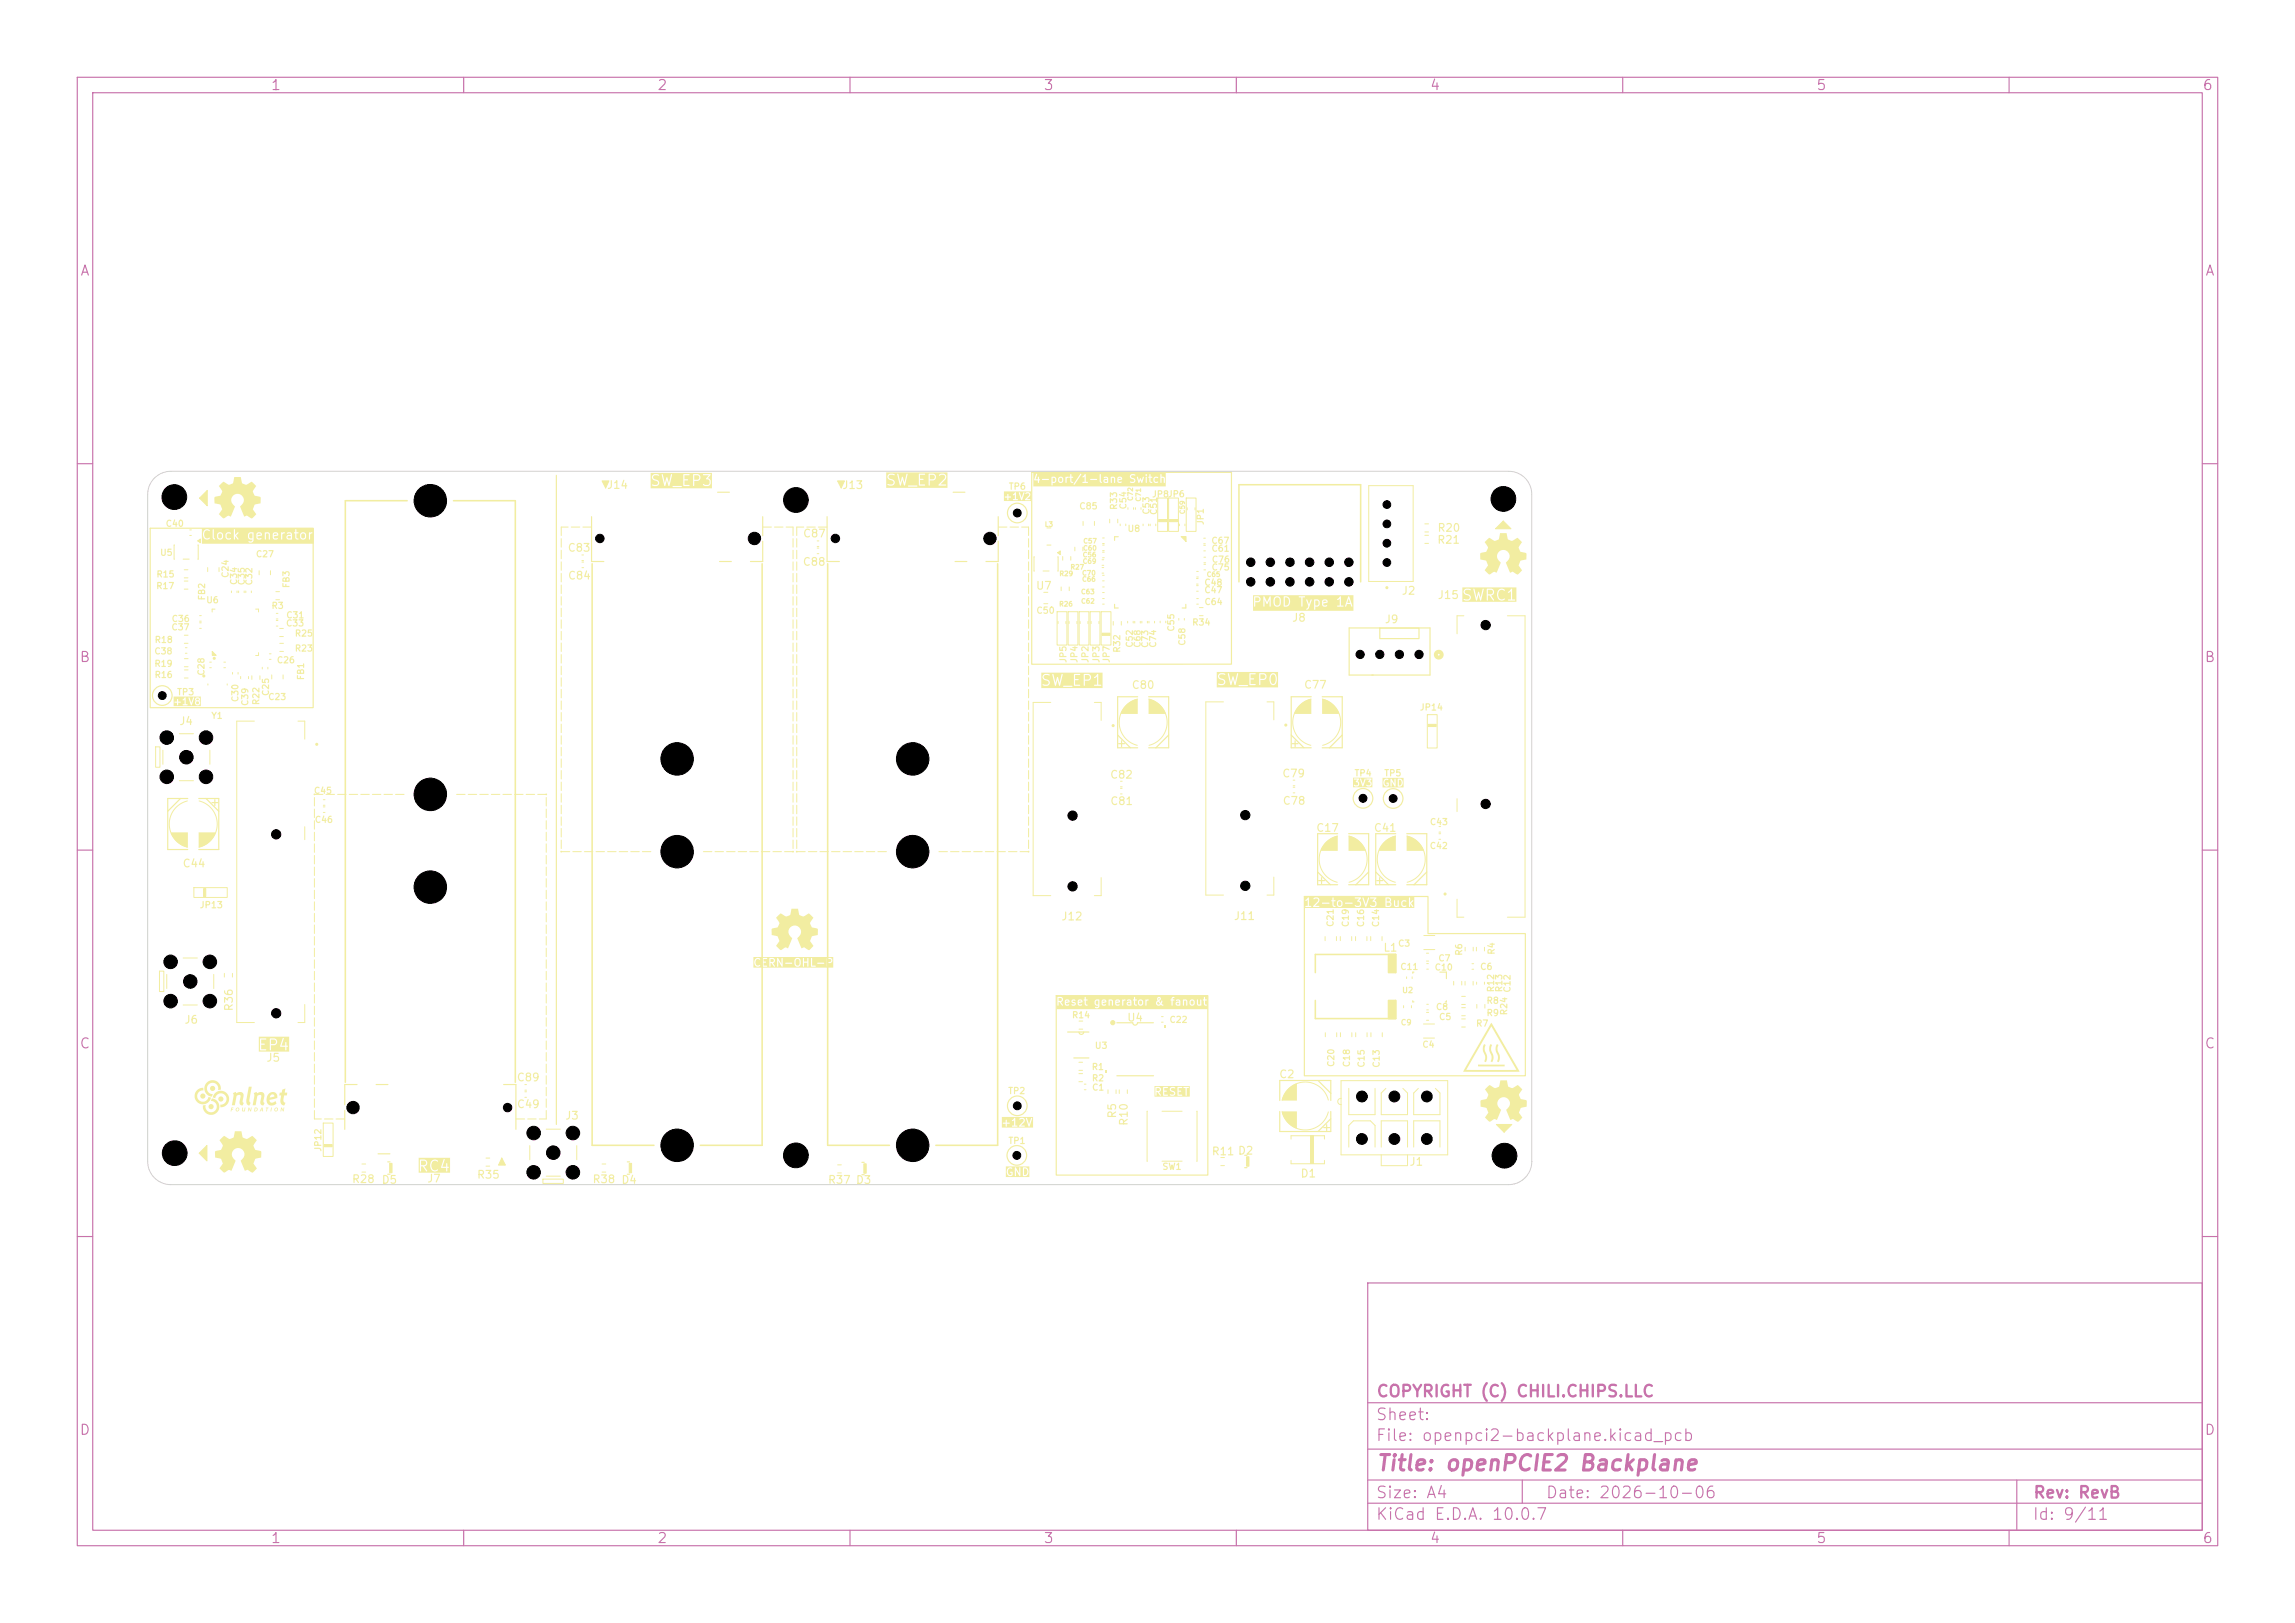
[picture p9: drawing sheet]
<svg xmlns="http://www.w3.org/2000/svg" width="297mm" height="210mm" viewBox="0 0 297 210" stroke-linecap="round" stroke-linejoin="round" font-family="sans-serif">
<defs><g id="words">
<text font-size="2" fill="#c872ab" x="178" y="190.8">Title: openPCIE2 Backplane</text>
<g font-size="1.5" fill="#c872ab">
<text x="178" y="184.1">Sheet:</text>
<text x="178" y="181.1">COPYRIGHT (C) CHILI.CHIPS.LLC</text>
<text x="178" y="186.8">File: openpci2-backplane.kicad_pcb</text>
<text x="178" y="197">KiCad E.D.A. 10.0.7</text>
<text x="178" y="194.2">Size: A4</text>
<text x="200" y="194.2">Date: 2026-10-06</text>
<text x="263" y="197">Id: 9/11</text>
<text x="263" y="194.2">Rev: RevB</text>
</g>
<g font-size="1.3" fill="#c872ab">
<text x="35" y="12">1</text>
<text x="85" y="12">2</text>
<text x="135" y="12">3</text>
<text x="185" y="12">4</text>
<text x="235" y="12">5</text>
<text x="285" y="12">6</text>
<text x="10.3" y="36">A</text>
<text x="285.3" y="36">A</text>
<text x="10.2" y="86">B</text>
<text x="285.2" y="86">B</text>
<text x="10.2" y="136">C</text>
<text x="285.2" y="136">C</text>
<text x="10.2" y="186">D</text>
<text x="285.2" y="186">D</text>
<text x="35" y="200">1</text>
<text x="85" y="200">2</text>
<text x="135" y="200">3</text>
<text x="185" y="200">4</text>
<text x="235" y="200">5</text>
<text x="285" y="200">6</text>
</g>
<g font-size="1" fill="#f2eda1">
<text x="78.5" y="63.5">J14</text>
<text x="108.9" y="63.5">J13</text>
<text x="73.4" y="71.6">C83</text>
<text x="103.8" y="69.8">C87</text>
<text x="185.9" y="70.6">R21</text>
<text x="186" y="69">R20</text>
<text x="73.4" y="75.2">C84</text>
<text x="103.8" y="73.4">C88</text>
<text x="134" y="76.5">U7</text>
<text x="181.3" y="77.2">J2</text>
<text x="186" y="77.7">J15</text>
<text x="167.1" y="80.7">J8</text>
<text x="179.1" y="80.9">J9</text>
<text x="146.4" y="89.4">C80</text>
<text x="168.7" y="89.4">C77</text>
<text x="23.1" y="94.1">J4</text>
<text x="143.6" y="101">C82</text>
<text x="165.9" y="100.8">C79</text>
<text x="143.6" y="104.4">C81</text>
<text x="165.9" y="104.4">C78</text>
<text x="170.3" y="107.9">C17</text>
<text x="177.7" y="107.9">C41</text>
<text x="23.6" y="112.5">C44</text>
<text x="137.3" y="119.3">J12</text>
<text x="159.6" y="119.3">J11</text>
<text x="179" y="123.4">L1</text>
<text x="30.4" y="130.9" transform="rotate(-90 30.4 130.9)">R36</text>
<text x="23.8" y="132.7">J6</text>
<text x="34.4" y="137.6">J5</text>
<text x="145.8" y="132.4">U4</text>
<text x="66.8" y="140.2">C89</text>
<text x="66.8" y="143.6">C49</text>
<text x="165.5" y="139.8">C2</text>
<text x="73.1" y="145.1">J3</text>
<text x="144.7" y="144.8" transform="rotate(-90 144.7 144.8)">R5</text>
<text x="146.2" y="145.8" transform="rotate(-90 146.2 145.8)">R10</text>
<text x="156.7" y="149.7">R11 D2</text>
<text x="45.5" y="153.3">R28</text>
<text x="49.3" y="153.4">D5</text>
<text x="55.2" y="153.2">J7</text>
<text x="61.7" y="152.7">R35</text>
<text x="76.6" y="153.3">R38 D4</text>
<text x="107.1" y="153.4">R37 D3</text>
<text x="168.2" y="152.6">D1</text>
<text x="182.3" y="151.1">J1</text>
</g>
<g font-size=".8" fill="#f2eda1">
<text x="130.5" y="63.6">TP6</text>
<text x="146" y="66" transform="rotate(-90 146 66)">C54</text>
<text x="149" y="64.5">JP8</text>
<text x="151.1" y="64.5">JP6</text>
<text x="21.4" y="68.4">C40</text>
<text x="139.6" y="66.1">C85</text>
<text x="144.8" y="66.1" transform="rotate(-90 144.8 66.1)">R33</text>
<text x="145.8" y="69">U8</text>
<text x="148.9" y="66.7" transform="rotate(-90 148.9 66.7)">C53</text>
<text x="149.9" y="66.7" transform="rotate(-90 149.9 66.7)">C51</text>
<text x="156" y="68" transform="rotate(-90 156 68)">JP1</text>
<text x="156.7" y="70.6">C67</text>
<text x="156.7" y="71.6">C61</text>
<text x="20.1" y="76.4">R17</text>
<text x="20.2" y="74.9">R15</text>
<text x="20.7" y="72.1">U5</text>
<text x="26.7" y="77.8" transform="rotate(-90 26.7 77.8)">FB2</text>
<text x="29.8" y="74.9" transform="rotate(-90 29.8 74.9)">C24</text>
<text x="30.9" y="75.8" transform="rotate(-90 30.9 75.8)">C34</text>
<text x="31.9" y="75.8" transform="rotate(-90 31.9 75.8)">C35</text>
<text x="32.8" y="75.8" transform="rotate(-90 32.8 75.8)">C32</text>
<text x="33" y="72.3">C27</text>
<text x="37.7" y="76.2" transform="rotate(-90 37.7 76.2)">FB3</text>
<text x="155.8" y="76">C48</text>
<text x="155.8" y="76.9">C47</text>
<text x="156.7" y="74">C75</text>
<text x="156.8" y="73">C76</text>
<text x="19.9" y="83.4">R18</text>
<text x="22.1" y="81.8">C37</text>
<text x="22.1" y="80.7">C36</text>
<text x="26.6" y="78.2">U6</text>
<text x="35.1" y="79">R3</text>
<text x="36.9" y="81.2">C33</text>
<text x="37" y="80.2">C31</text>
<text x="38.1" y="82.6">R25</text>
<text x="134" y="79.6">C50</text>
<text x="146.8" y="83.9" transform="rotate(-90 146.8 83.9)">C52</text>
<text x="147.8" y="83.9" transform="rotate(-90 147.8 83.9)">C68</text>
<text x="148.8" y="83.9" transform="rotate(-90 148.8 83.9)">C73</text>
<text x="149.8" y="83.9" transform="rotate(-90 149.8 83.9)">C74</text>
<text x="152.2" y="81.8" transform="rotate(-90 152.2 81.8)">C55</text>
<text x="153.6" y="83.6" transform="rotate(-90 153.6 83.6)">C58</text>
<text x="154.2" y="81.1">R34</text>
<text x="155.8" y="78.5">C64</text>
<text x="19.9" y="84.9">C38</text>
<text x="19.9" y="86.5">R19</text>
<text x="19.9" y="87.9">R16</text>
<text x="26.6" y="87.5" transform="rotate(-90 26.6 87.5)">C28</text>
<text x="35.8" y="86">C26</text>
<text x="38.1" y="84.5">R23</text>
<text x="39.5" y="88.1" transform="rotate(-90 39.5 88.1)">FB1</text>
<text x="138.2" y="85.8" transform="rotate(-90 138.2 85.8)">JP5</text>
<text x="139.6" y="85.8" transform="rotate(-90 139.6 85.8)">JP4</text>
<text x="141.1" y="85.8" transform="rotate(-90 141.1 85.8)">JP2</text>
<text x="142.5" y="85.8" transform="rotate(-90 142.5 85.8)">JP3</text>
<text x="143.8" y="85.8" transform="rotate(-90 143.8 85.8)">JP7</text>
<text x="145.2" y="84.5" transform="rotate(-90 145.2 84.5)">R32</text>
<text x="22.8" y="90.2">TP3</text>
<text x="27.3" y="93.2">Y1</text>
<text x="31" y="90.9" transform="rotate(-90 31 90.9)">C30</text>
<text x="32.3" y="91.4" transform="rotate(-90 32.3 91.4)">C39</text>
<text x="33.7" y="91.3" transform="rotate(-90 33.7 91.3)">R22</text>
<text x="34.6" y="90.8">C23</text>
<text x="35" y="90.1" transform="rotate(-90 35 90.1)">C25</text>
<text x="183.7" y="92.1">JP14</text>
<text x="175.2" y="100.6">TP4</text>
<text x="179.1" y="100.6">TP5</text>
<text x="40.6" y="102.9">C45</text>
<text x="40.7" y="106.7">C46</text>
<text x="185" y="107">C43</text>
<text x="185" y="110">C42</text>
<text x="25.8" y="117.7">JP13</text>
<text x="172.8" y="120" transform="rotate(-90 172.8 120)">C21</text>
<text x="174.7" y="120" transform="rotate(-90 174.7 120)">C19</text>
<text x="176.7" y="120" transform="rotate(-90 176.7 120)">C16</text>
<text x="178.7" y="120" transform="rotate(-90 178.7 120)">C14</text>
<text x="180.9" y="122.7">C3</text>
<text x="181.1" y="125.7">C11</text>
<text x="185.6" y="125.8">C10</text>
<text x="186.1" y="124.6">C7</text>
<text x="189.4" y="123.7" transform="rotate(-90 189.4 123.7)">R6</text>
<text x="191.5" y="125.7">C6</text>
<text x="193.6" y="123.6" transform="rotate(-90 193.6 123.6)">R4</text>
<text x="138.7" y="131.9">R14</text>
<text x="185.8" y="130.9">C8</text>
<text x="192.3" y="131.7">R9</text>
<text x="192.3" y="130.1">R8</text>
<text x="193.5" y="128.5" transform="rotate(-90 193.5 128.5)">R12</text>
<text x="194.6" y="128.5" transform="rotate(-90 194.6 128.5)">R13</text>
<text x="195.2" y="131.4" transform="rotate(-90 195.2 131.4)">R24</text>
<text x="195.7" y="128.5" transform="rotate(-90 195.7 128.5)">C12</text>
<text x="141.6" y="135.9">U3</text>
<text x="151.3" y="132.5">C22</text>
<text x="184" y="135.8">C4</text>
<text x="186.2" y="132.2">C5</text>
<text x="190.9" y="133">R7</text>
<text x="130.4" y="141.8">TP2</text>
<text x="141.2" y="138.6">R1</text>
<text x="141.2" y="140.1">R2</text>
<text x="141.3" y="141.3">C1</text>
<text x="172.9" y="138.1" transform="rotate(-90 172.9 138.1)">C20</text>
<text x="174.9" y="138.2" transform="rotate(-90 174.9 138.2)">C18</text>
<text x="176.8" y="138.2" transform="rotate(-90 176.8 138.2)">C15</text>
<text x="178.7" y="138.2" transform="rotate(-90 178.7 138.2)">C13</text>
<text x="41.8" y="149.1" transform="rotate(-90 41.8 149.1)">JP12</text>
<text x="130.4" y="148.2">TP1</text>
<text x="150.4" y="151.6">SW1</text>
</g>
<g font-size=".7" fill="#f2eda1">
<text x="181.4" y="128.7">U2</text>
<text x="181.2" y="132.8">C9</text>
</g>
<g font-size=".6" fill="#f2eda1">
<text x="146.7" y="64.9" transform="rotate(-90 146.7 64.9)">C72</text>
<text x="147.8" y="65" transform="rotate(-90 147.8 65)">C71</text>
<text x="135.1" y="68.3">L3</text>
<text x="140.1" y="71.4">C60</text>
<text x="140.1" y="70.5">C57</text>
<text x="153.5" y="66.6" transform="rotate(-90 153.5 66.6)">C59</text>
<text x="137" y="74.7">R29</text>
<text x="138.5" y="73.8">R27</text>
<text x="139.8" y="77">C63</text>
<text x="140" y="75.4">C66</text>
<text x="140" y="74.6">C70</text>
<text x="140.1" y="72.2">C56</text>
<text x="140.1" y="73.1">C69</text>
<text x="156.1" y="74.8">C65</text>
<text x="137" y="78.6">R26</text>
<text x="139.8" y="78.2">C62</text>
</g>
</g></defs>
<g fill="none" stroke="#c872ab" stroke-width=".15">
<path d="M10 10h277v190h-277zM12 12h273v186h-273zM60 10v2M110 10v2M160 10v2M210 10v2M260 10v2M10 60h2M285 60h2M10 110h2M285 110h2M10 160h2"/>
<path d="M177 166h108v32h-108zM285 160h2M60 198v2M110 198v2M160 198v2M177 194.5h108M177 191.5h108M177 187.5h108M177 181.5h108M197 191.5v3M210 198v2M260 198v2"/>
<path d="M261 191.5v6.5"/>
</g>
<path d="M25.8 149.2l1-1v2z" fill="none" stroke="#f2eda1" stroke-width=".13"/>
<path d="M25.8 149.2l1-1v2z" fill="#f2eda1"/>
<path d="M25.8 64.5l1-1v1.9z" fill="none" stroke="#f2eda1" stroke-width=".13"/>
<path d="M25.8 64.5l1-1v1.9z" fill="#f2eda1"/>
<path d="M193.5 68.4l1-1 1 1z" fill="none" stroke="#f2eda1" stroke-width=".13"/>
<path d="M193.5 68.4l1-1 1 1z" fill="#f2eda1"/>
<path d="M193.7 145.5h2l-1 1z" fill="none" stroke="#f2eda1" stroke-width=".13"/>
<path d="M193.7 145.5h2l-1 1z" fill="#f2eda1"/>
<path d="M19.4 68.3h21.1v23.3h-21.1zM72 61.5v84M133.5 61.1h25.9v24.8l-25.9 .1zM168.8 116h16v4.8h12.6v18.4h-28.6zM136.7 128.8h19.6v23.2h-19.6z" fill="none" stroke="#f2eda1" stroke-width=".15"/>
<g fill="#f2eda1">
<path d="M175.1 100.6h2.5v1.3h-2.5v-1.1l.6 .1-.3 .3 .3 .1v.2l-.1 .1-.4-.1v.2l.2 .1h.3l.1-.2 .1-.3-.2-.2 .2-.3h.1l.3 1 .1-.1 .3-.9 .2 .1h.4l-.2 .3 .3 .1-.1 .3-.4-.1v.2l.4 .1 .2-.3v-.2l-.2-.2 .2-.3-.1-.1h-.8l-.2 .8-.3-.8-1 .1z"/>
<path d="M181 100.9a.37 .37 0 0 1 .4 .4 .37 .37 0 0 1-.4 .3z"/>
<path d="M178.9 100.6h2.7v1.3h-2.7v-.7h.1l.1 .4 .3 .2 .3-.1v-.4h-.3l.2 .1v.2a.36 .36 0 0 1-.4-.4 .36 .36 0 0 1 .5-.3v-.1h.2l.1 1 .1-.1v-.6l.4 .7h.1v-1h.3v1l.4-.1 .2-.2v-.3l-.2-.4h-.8v.6l-.5-.7-.1 .1h-.7l-.2 .4h-.1z"/>
<path d="M103 124.2l.1-.1h.3a.57 .57 0 0 1-.1 .8h-.2a.7 .7 0 0 1-.1-.7z"/>
<path d="M99.7 124.1h.4v.3l-.4 .1z"/>
<path d="M107.1 124.1h.4v.3l-.4 .1z"/>
<path d="M97.5 123.8h10.3v1.4h-10.3v-.8h.1l.1 .4 .1 .2h.5l.1-.1-.1-.1a.29 .29 0 0 1-.5 0 .37 .37 0 0 1 0-.5 .37 .37 0 0 1 .5-.1h.1l-.1-.2h.4v1v.1h.6l-.1-.2h-.4v-.3l.3-.1v-.1h-.3v-.3l.5-.1h.3v1.1l.1-.1v-.4h.1l.4 .5 .1-.1-.3-.4 .3-.2-.1-.4h.4v1.1l.1-.1v-.7l.5 .8 .1-.1v-.4h.3l.1 .1h.8v-.1h-1.2v-.2h1.5l.1 .5 .2 .2h.2l.3-.2v-.2v-.4l-.1-.3h.4l.1 1.1 .1-.1v-.4h.4v.4l.1 .1v-1.1h.3l.1 1.1 .6-.1-.1-.1h-.4v-.3h.7v.1h.9l-.1-.1h-1.5v-.6h1.9l.1 1.1v-.1v-.4h.4l.2-.2v-.3l-.2-.2-.5 .1h-1.9l-.1-.1-.4 .1-.1-.1v.5h-.4l-.1-.5-.5 .1-.4-.1-.2 .2-.1 .3h-1.5v-.4l-.1-.1-.1 .8-.4-.8-.1 .1-.6-.1-1.7 .1-.3-.1-.2 .1-.2 .4h-.1z"/>
<path d="M136.2 61.8h.2l.1 .2v.2l-.1 .1h-.2z"/>
<path d="M137.1 61.9l.2-.1 .2 .2v.2l-.2 .1-.2-.1z"/>
<path d="M143 62.1h.3v.2h-.3z"/>
<path d="M144.8 61.9l.2-.1 .1 .1-.4 .1z"/>
<path d="M133.7 61.2h17.2v1.7h-17.2v-.8l.6 .1v.2l.1 .1 .2-.5h.2l.1 .1h.8v-.1h-1.2v-.2h1.6v1l.1-.1h2.7h.1l.7-1 .5 .1 .2-.1v.6l-.3 .1v.1h.7v-.1l-.3-.1v-.3h.6v.1h.9l-.1-.1h-1.4v-.6h1.8v.9l.2 .2 .1-.1-.1-.2h.3v.2l.2 .1h.4v-.7h.3l.1 .7 .1-.1v-.5l.1-.1 .2 .1v.6l.1-.1v-.5h.3l.1 .5 .3 .1 .2-.1-.1-.1a.26 .26 0 0 1-.4-.2l.5-.1v-.2l-.4-.1-.2 .2h-.3l-.2-.2-.4 .1-.7-.1-.1 .1h.3l.1 .1-.3 .1-.2 .2h-.3v-.6h3.7l.1 .3 .5 .3-.1 .1h-.5v.1l.2 .1 .4-.1 .1-.3-.1-.2-.4-.1h.7l.2 .7h.1l.2-.4 .2 .4 .2-.7h.3v.6l.1 .1v-.8h.2l.1 .1 .1 .6h.3l-.2-.1v-.4h.4v.5l.4 .1 .2-.2h-.4l-.1-.3 .1-.2 .4 .1v-.1l-.4-.1-.2 .2h-.4v-.1h.2l-.2-.1v-.3h1.3v1.1l.1-.1v-.5l.1-.1 .2 .1v.6l.1-.1v-.5l-.1-.2h-.3v-.4l-.1 .1h-1.3l-.1-.1-.1 .4-.4 .1-.4-.1-.1 .5-.2-.3-.2 .3-.2-.5-.8 .1v-.2l.5-.1h1.3l.2 .1 .1-.2-.2-.1-.1 .2h-1.3l-.4-.2-.3 .3h-3.7l-.1-.3-.1 .1h-1.8l-.1-.1-.3 .4h-.4l.2-.3v-.1l-1 1.4h-2.7v-.2h.3l.1-.1 .1-.5h.2v.3l.2 .2h.4l.1-.2v-.3l-.1-.1h.4v.7l.1-.1 .1-.5 .3-.2 .1 .1 .1 .6 .2 .1 .1-.1-.2-.1v-.5l.2-.1h-.2v-.3l-.1-.1-.1 .4h-.1h-1.2l-.3 .2h-.2l-.3-.2-.3 .1h-1.6l-.1-.1-.1 .3h-.3l.2-.6v-.1l-.4 .8h-.1z"/>
<path d="M141.9 129.5h.2v.5l-.3-.1z"/>
<path d="M138 129.5h.2l.1 .1h-.4z"/>
<path d="M139.6 129.5h.3v.1h-.3z"/>
<path d="M142.7 129.5h.2l.1 .1h-.3z"/>
<path d="M144.5 129.5h.2l.1 .1h-.3z"/>
<path d="M146 129.8h.3v.2h-.3z"/>
<path d="M147.5 129.5h.2l.1 .1v.3l-.1 .1-.3-.1z"/>
<path d="M149.8 129.7l.1-.1 .2 .3a.2 .2 0 0 1-.3 .1 .2 .2 0 0 1 0-.3z"/>
<path d="M149.9 129.2h.2l-.2 .2z"/>
<path d="M152.3 129.8h.3v.2h-.3z"/>
<path d="M154.2 129.5h.1l.2 .1v.3l-.2 .1-.2-.1z"/>
<path d="M137 129.1l.3 .1 .1 .2-.4 .1z"/>
<path d="M136.7 128.9h19.6v1.7h-19.6v-1.5h.1l.1 1h.1v-.4h.1l.3 .4h.1l-.2-.4 .2-.2h.3v.4l.2 .2h.3v-.2a.26 .26 0 0 1-.4-.1l.5-.1v-.2h.3v.2l.4 .2-.1 .1-.3-.1v.1l.3 .1h.2v-.3l-.4-.3h.7v.6h.4l.1-.1v-.1a.26 .26 0 0 1-.4-.1l.5-.1-.1-.3h.2l.2 .1v.4l.2 .2 .2-.1h-.3v-.4h1.2v.4l.2 .1h.2a.21 .21 0 0 1-.1 .2 .21 .21 0 0 1-.2 0l-.1 .1 .2 .1 .3-.2 .1-.8h.3v.6h.5v-.2l-.4 .1v-.2l.5-.1-.1-.3h.4v.7h.1v-.6h.2l.1 .1v.5h.1v-.6h.3v.4l.2 .2 .4-.1v-.1l-.3 .1-.1-.1v-.1l.4-.1v-.3h.3l.1 .7h.1v-.3h.4l.1 .3h.1h.4v-.6l-.1-.1 .4 .1v.4l.3 .2 .1-.1h-.2v-.4h.4v.3l.1 .2h.4l.1-.2v-.3l-.1-.2h.4l.1 .7h.1v-.4h1.2l.1 .3 .1 .1h.2l.2-.1 .3 .1 .1-.1-.3-.1 .1-.4h-.1l-.1 .3-.2-.3 .2-.1h1.3l.1 .1 .1 .6h.1v-.3h.3l.1 .2 .1 .1h.4v-.7h.4v.7h.1v-.6h.2l.1 .1v.5h.2v-.5h.2l.1 .4 .3 .1 .3-.2v-.3l-.1-.2h.4v.6l.1 .1h.3h.2v-.7h.2l.1 .1 .1 .5 .2 .1 .1-.1-.3-.1v-.4l.3-.1-.3-.1v-.3h-.1v.3l-.5 .1v.5l-.1 .1-.2-.1v-.6l-.1 .1-.7-.1-.3 .3h-.2l-.1-.2-.1-.1-.4 .1-.8-.1-.1 .2h.3l.1 .1-.4 .1-.1 .1h-.3v-.3l.2-.1-.2-.1v-.1l.2-.1v-.1h-.3l-.1 .3-.1 .1h-1.3v-.3l-.2-.1-.2 .2v.3l-.2 .2h-1.2v-.2h.2v-.2l-.8 .1-.3-.1-.2 .3h-.4v-.1l.2-.1-.2-.1v-.3h-.1l-.1 .3h-.7l-.1 .2h.3l.1 .1-.4 .1-.1 .1h-.4v-.3h.2v-.2l-.7 .1-.4-.1-.2 .2h-.3l-.2-.2-.7 .1-.3-.1-.2 .2h-.3l-.1-.2h-.3l-.2 .3h-1.2v-.1l.3-.1-.3-.1v-.3h-.1v.3h-.7l-.2 .2h-.7h.4l-.2-.2-.3 .1v.1h-.3l-.2-.2-.3 .1-.1 .1h-.3l.1-.3-.2-.1-.5-.1-.2 .1z"/>
<path d="M173.2 116.7l.2-.1 .2 .2v.3l-.2 .1-.2-.1z"/>
<path d="M179.4 116.8h.5v.3l-.5 .1z"/>
<path d="M179.4 116.3h.4v.3h-.4z"/>
<path d="M168.8 116h14.2v1.5h-14.2v-1l.2 .1 .2-.2v.8h-.2v.2h.6l.1-.1 1 .1v-.2h-.5l.3-.3h.6h1l-.1-.1-1.5 .1 .2-.4h1.6l.1 .1v.6l.3 .2 .1-.1-.2-.1v-.4h.4v.3l.3 .3 .4-.2v-.3h.4h.9v-.1l-1.3 .1v-.3l-.2-.1h-.4l-.1 .3h-.4v-.2h.2v-.1h-.2v-.3h2.7l.1 .1h.5l-.3 .3 .4 .2v.3l-.2 .1-.5-.1v.1l.2 .2h.4l.2-.2v-.4l-.2-.3 .2-.3h.2l.4 1.1h.1l.4-1.1 .2 .1h.5l-.3 .3 .3 .2 .1 .3-.2 .1-.5-.1v.1l.2 .2h.4l.2-.2v-.4l-.2-.3 .2-.3h1.2v1.2l.6-.1 .2-.4-.2-.2 .1-.1h.4v.5l.1 .2 .5 .1v-.6h.3l.1 .4 .2 .2h.2l.2-.2h-.4l-.1-.4 .1-.2 .4 .1v-.2h-.4l-.3 .3h-.3v-.3h-.1v.7h-.3l-.1-.1v-.6l-.5 .1-.1-.4h2.4v1.1h.2v-.3l.3 .3h.1l-.3-.4 .3-.4h-.1l-.3 .3-.1-.7-.1 .1-5.2-.1-.3 .9-.4-.9-.3 .1v-.1h-3.6l-.1 .4h-.1h-1.6l-.1-.3-.4-.1-.2 .2h.4l.2 .1v.2l-.7 .7h-.2l-.3-.1v-1.1h-.1l-.2 .3-.3 .1z"/>
<path d="M32.3 69.1l.4-.1v.6h-.4l-.1-.4z"/>
<path d="M28.3 69.1l.2-.1 .2 .2v.3l-.2 .2-.2-.1-.1-.1z"/>
<path d="M33.4 69.1l.2-.1 .1 .2-.4 .1z"/>
<path d="M35.5 69.1l.2-.1 .2 .2-.5 .1z"/>
<path d="M37.3 69.4h.3v.2h-.3z"/>
<path d="M39.1 69.1l.2-.1 .2 .2v.3l-.2 .2-.2-.1-.1-.1z"/>
<path d="M26.1 68.3h14.5v2.1h-14.5v-1.3h.2v.4l.2 .3h.5l.2-.2h-.1a.38 .38 0 0 1-.5 0 .38 .38 0 0 1-.2-.4l.1-.3a.51 .51 0 0 1 .6-.2v-.2h.4v1.1l.2 .2 .1-.1-.1-.1v-.4h.4v.4l.3 .2h.2l.2-.1 .1-.5h.3v.4l.2 .2h.3l.2-.1v-.1a.42 .42 0 0 1-.6-.1l.1-.4 .1-.1 .3 .1 .1-.2h-.4l-.3 .3h-.3l-.2-.3h-.3l-.3 .3h-.4v-.7h2.6v1.3h.1v-.4l.3 .4h.2l-.3-.5 .1-.1h1.4l.1 .5 .2 .1h.3a.37 .37 0 0 1-.5 .2v.1l.1 .1 .4-.1 .1-1h.4v.5l.1 .2h.4l.1-.1v-.1h-.4l-.1-.2 .6-.1-.1-.4h.5v.9h.1v-.7l.3-.1 .1 .1v.7h.1v-.7h.4v.5l.2 .2 .4-.1v-.1l-.3 .1-.2-.1v-.2l.6-.1-.1-.4h.5v.9h.1v-.3h.6v.2l.2 .1h.5v-.7l-.1-.2 .5 .1v.6l.3 .2 .1-.1-.2-.1v-.4h.4l.1 .5 .2 .1h.2l.3-.3v-.3l-.1-.3h.5v.9h.1v-.6l.4-.3h-1.4l-.3 .3h-.4v-.2h.2v-.1h-.2v-.4h-.1l-.1 .4h-.9l-.2 .1h.4l.1 .2h-.3l-.2 .3h-.6l.1-.4 .2-.1v-.1h-.9h-.4l-.2 .2h-.4l-.2-.2h-.9h-.4l-.2 .2h-.4v-.2h-.4l-.3 .3h-1.4l.2-.2-.1-.1-.4 .3v-.7h-.1h-2.6h-.1h-.5h-.4h-.2l-.2 .6h-.2z"/>
<path d="M35.1 134.5l.5 .1 .1 .1v.3l-.2 .1h-.4z"/>
<path d="M33.5 134.1h3.9v2h-3.9v-1.7h.1l.1 1.5h.8l-.1-.1h-.6v-.6l.5-.1-.1-.1h-.4v-.5l1.1-.1 .1 1.5h.1v-.5l1.8 .1 .1 .4h.1v-.4l.2-.1-.2-.1-.1-.5-.1 .1v.4h-.5l.3-.9v-.1l-.5 1.1h-1.1v-.1l.4-.1 .3-.1 .1-.4-.2-.3h-.2h-.5h-.1h-1.2h-.2z"/>
<path d="M54.5 150.2h.5l.1 .2v.3l-.2 .1h-.4z"/>
<path d="M54.2 149.8h4v1.9h-4v-1.6h.1l.1 1.5 .1-.1v-.6h.2l.5 .7h.1l-.4-.7 .3-.2h.5v.5l.3 .3 .2 .1 .4-.1 .1-.1-.1-.1a.45 .45 0 0 1-.4 .1 .45 .45 0 0 1-.3-.4l1.8 .1 .1 .5 .1-.1v-.4h.2l-.2-.1-.1-.5-.1 .1v.4h-.4l.3-.9-.1-.1-.4 1h-1.2a.52 .52 0 0 1 0-.6 .52 .52 0 0 1 .7-.1h.1l-.1-.2-.4-.1-.4 .3-.1 .4h-.5l.1-.3-.2-.3-.2-.1-.7 .1z"/>
<path d="M89.8 61.5l.6 .1 .1 .1-.1 .3-.1 .1h-.5z"/>
<path d="M84.2 61.2h7.9v2h-7.9v-.3l4 .1v-.1h-4v-1.2h.2l.1 .4 .6 .2 .1 .1-.1 .2-.1 .1h-.6v.1l.6 .1 .2-.2 .1-.3-.2-.2-.5-.2-.1-.3 .2-.2 .6 .1v-.2h.3l.4 1.5 .3-.8 .2 .8h.1l.4-1.5h1.4l.1 1.5h.7v-.2h-.6v-.5l.4-.1v-.1h-.4v-.5h.6v-.1h.5l.1 1.5v-.1v-.6h.5l.3-.3v-.2l-.2-.3 1.3 .1-.3 .4 .4 .2v.5l-.2 .1h-.3l-.3-.1v.1l.1 .1 .6 .1 .3-.3-.1-.5-.3-.2 .4-.4-.1-.2h-2.1l-.1 .1-.5-.1-2.2 .1-.1-.1-.3 1.2-.3-.8-.3 .8-.2-1.1h-.5l-.6-.1-.3 .2v.2h-.2z"/>
<path d="M120.3 61.4l.6 .1 .1 .1-.1 .3-.1 .1h-.5z"/>
<path d="M114.7 61.1h7.9v2h-7.9v-.2h2.8l.1 .1 1.1-.1v-.1l-4 .1v-1.3h.1l.2 .4 .5 .2 .1 .2-.1 .2h-.6v.2h.6l.3-.3-.2-.4-.6-.3v-.2l.2-.2 .5 .1 .1-.1h.3l.4 1.4 .3-.7 .2 .7h.1l.4-1.4h1.4v1.4h.1h.7v-.1h-.6v-.6l.4-.1h-.4v-.6h1.1v1.4l.1-.1 2.1 .1v-.1h-.7l.7-.7 .1-.2-.2-.4-.6-.1-.2 .2v.1l.6-.2 .2 .1v.2v.2l-.9 .8h-1.1v-.5h.5l.3-.4v-.3l-.3-.2-3.3 .1-.1-.1-.4 1.1-.2-.7-.3 .7-.3-1.1-.4 .1-.6-.1-.3 .1-.1 .2h-.1z"/>
<path d="M140.4 87.3l.5 .1 .1 .2v.2l-.2 .1h-.4z"/>
<path d="M134.8 87h7.9v2h-7.9v-.2h4l-.1-.1-3.9 .1v-1.3h.1l.2 .4 .5 .2 .1 .2v.2l-.2 .1-.5-.1-.1 .2h.6l.3-.1 .1-.4-.2-.2-.5-.2-.1-.2 .2-.3 .5 .1v-.1h.4l.4 1.4h.1l.2-.7 .2 .7h.1l.3-1.4h1.5v1.4h.8l-.1-.1h-.6v-.6h.5l-.1-.1h-.4v-.6h.6h.1h.4l.1 1.4h.1v-.6h.5l.2-.2 .1-.2h.4h.1l.3-.2v1.1h-.4v.1h.9v-.1h-.4v-1.4l-.5 .5h-.4l-.1-.3-.2-.2h-.6l-.1 .1-.5-.1-2.2 .1-.1-.1-.3 1.2-.2-.8-.3 .8-.3-1.2-.5 .1-.6-.1-.2 .2-.1 .1h-.1z"/>
<path d="M164.6 87.4l.2-.1a.82 .82 0 0 1 0 1.2l-.2-.1a1.1 1.1 0 0 1 0-1z"/>
<path d="M163.1 87.3h.6l.1 .2-.1 .2-.2 .1h-.4z"/>
<path d="M157.5 86.9h7.9v2h-7.9v-.2l4 .1-.1-.2-3.9 .1v-1.3h.1l.2 .4 .5 .2 .1 .2v.2l-.2 .1-.5-.1-.1 .2 .7 .1 .2-.2 .1-.4-.2-.2-.5-.2-.1-.2 .2-.2h.5v-.1h.4l.4 1.5 .3-.8 .2 .7h.1l.3-1.4h1.5v1.5l.8-.1-.1-.1h-.6v-.6h.5l-.1-.1h-.4v-.5l1.2-.1v1.5l.1-.1v-.6h.5l.3-.3h.4l.1 .6 .3 .4 .4-.2 .1-.4v-.7l-.4-.3-.4 .2-.1 .4h-.4l-.1-.4-.2-.2-3.4 .1v-.1l-.4 1.2-.2-.8-.3 .8-.3-1.2-.5 .1-.6-.1-.2 .2-.1 .1h-.1z"/>
<path d="M192.6 76.3l.5 .1 .1 .1-.1 .3-.1 .1h-.4z"/>
<path d="M189.2 76h7v1.9h-7v-1.4h.2l.2 .4 .5 .2 .1 .2-.1 .2-.1 .1-.6-.1v.1l.3 .1 .5-.1 .2-.4-.2-.2-.5-.2-.1-.3 .2-.2 .5 .1v-.2h.4l.4 1.5 .2-.8 .2 .8h.2l.3-1.5h.4v1.5h.2v-.6h.2l.4 .6h.1l-.3-.6 .3-.3h.4l.1 .5 .3 .3 .2 .1 .3-.1 .2-.1-.1-.1a.51 .51 0 0 1-.6 .1 .51 .51 0 0 1-.2-.6v-.3h1.2l.1 .1 .3-.2v1.1h-.3l-.1 .1h1l-.1-.1h-.3l-.1-1.4-.5 .4h-1.2a.49 .49 0 0 1 .8-.2l-.1-.2h-.3l-.4 .2-.2 .4h-.4l.1-.3-.4-.3h-1h-.1l-.3 1.1-.3-.7-.2 .7-.3-1.1h-.5h-.6l-.2 .1-.1 .2h-.2z"/>
<path d="M129.9 63.6h3.5v1.2h-3.5v-.5l.5 .1v.3h.1v-.3h.3v-.2h-.3v-.2h.6v.1l.2-.1v.6h-.2v.1h.6v-.1h-.2v-.8h.3l.4 .9 .4-.1 .1 .1h.6v-.1h-.4l.4-.6v-.2l-.2-.1h-.3l-.1 .2 .4-.1 .1 .2v.1l-.6 .5h-.3l.2-.9h-.1l-.2 .7-.3-.7-.1 .1-.4-.1-.3 .3h-.6l-.1-.1v.3l-.5 .1z"/>
<path d="M149.7 140.8h.3l.1 .3-.4 .1z"/>
<path d="M149.4 140.5h4.6v1.4h-4.6v-1.2h.1l.1 1.1 .1-.1v-.4h.1l.3 .5 .1-.1-.2-.4 .2-.2-.1-.4h.4l.1 1.1 .5-.1v-.1h-.4v-.3l.3-.1-.1-.1h-.2v-.2h.7l.1 .3 .4 .2-.1 .2h-.4v.1l.2 .1 .4-.1 .1-.2-.1-.2-.4-.2-.1-.2 .2-.1h.3l.1-.1h.3v1.1h.5v-.2h-.4v-.3l.4-.1-.1-.1h-.3v-.3h.4l.1-.1 .4 .1v.9l.1 .1 .1-1 .3-.1-.1-.1h-1.3l-.1 .1-.8-.1-.2 .3h-.7v-.1h.4v-.1l-1.5-.1-.2 .1z"/>
<path d="M132.5 151.2a.42 .42 0 0 1 .5 .4 .42 .42 0 0 1-.5 .4z"/>
<path d="M130.2 150.9h3v1.4h-3v-.8h.1l.1 .5 .3 .2 .3-.1v-.5l-.3 .1 .2 .1v.2a.41 .41 0 0 1-.5-.5 .41 .41 0 0 1 .6-.3v-.1h.3l.1 1.1 .1-.1v-.7l.4 .8h.1l.1-1.1h.3v1.1l.5-.1 .1-.2 .1-.4-.2-.4h-1v.7l-.5-.8-.1 .1h-.8l-.2 .4h-.1z"/>
<path d="M25.4 90.4h.2l.1 .1-.2 .1-.1-.1z"/>
<path d="M22.5 90.1h3.5v1.3h-3.5v-.6l.4 .1 .1 .4 .1-.1v-.3h.3l-.1-.1h-.2v-.3h.5l.1 .1 .2-.1v.6h-.2l-.1 .1 .7 .1v-.2h-.3v-.8h.4l.3 1 .1-.1 .3-.7h.1l.1 .2-.1 .3 .2 .2 .3 .1 .2-.3-.1-.3 .1-.2-.2-.3-.3 .1-.2 .2h-.1v-.2l-.1-.1-.2 .8-.3-.8-.1 .1-.5-.1-.3 .3h-.5l-.1-.1-.1 .4h-.4z"/>
<path d="M129.7 144.5h4v1.4h-4v-.6l.4 .1v.3l.1 .1 .1-.4 .4-.1h-.1h-.3v-.3h.7v.1l.2-.2v.7l-.2 .1v.1h.6l.3-.1v.1h.7v-.2h-.5l.5-.4v-.3l-.1-.2h.3l.3 1 .1 .1 .4-1.1h-.2l-.2 .8-.3-.8h-.9l-.1 .2 .4-.1 .2 .2-.6 .7h-.2l-.3-.1v-.9l-.4 .3h-.7l-.1-.1-.1 .4h-.4z"/>
<path d="M170.2 77.7h.3l.1 .2v.3l-.1 .2-.3-.1z"/>
<path d="M165 77.4l.2-.1h.3a.7 .7 0 0 1-.1 1.1l-.3-.1a.86 .86 0 0 1-.1-.9z"/>
<path d="M166.3 77.3a.52 .52 0 0 1 .5 .5 .52 .52 0 0 1-.5 .6z"/>
<path d="M171.3 77.7h.3l.1 .2h-.5z"/>
<path d="M174.5 77.5l.2 .5h-.3z"/>
<path d="M162.4 77.3h.5l.1 .2-.1 .2-.5 .1z"/>
<path d="M162.2 77h13v2h-13v-.2h6.8l.1 .1 .3-.2 .4-1.1h.3v1.3l.1-.1v-.3h.3l.2-.2 .1-.5h.3l.1 .6 .1 .1 .4-.1v-.1l-.3 .1-.2-.2v-.1l.6-.2v-.3h-.2h1.4h.1l.3-.1v.9h-.3v.1h.7l.1-.1 .3 .1 .1-.3h.5l.1 .3 .1-.1-.4-1.2-.5 1.2h-.6v-1.2l-.5 .4h-1.7l-.2 .2h-.3l-.3-.2h-.4h-.4l-.3 .6-.2-.6h-.1l.2 .8-.3 .4h-6.8v-1.6h.1l.1 1.3v-.1v-.5h.5l.2-.2v-.3l-.1-.2h.5v1.3l.1-.1v-.8l.4 .6 .3-.6v.9l.1-.1v-.8h.4l.1 .7 .3 .2h.2l.3-.2 .1-.7-.2-.4h.5v1.2l.4 .1 .3-.2 .2-.4-.1-.4-.2-.3h1.4v.1h.3v1.1l.1 .1 .1-1.2 .3-.1h-.1h-2.6h-.1h-.9l-.3 .2-.1 .2h-.4v-.4l-.4 .7-.4-.7h-.6h-.6h-.2z"/>
<circle cx="25.6" cy="90.9" r=".19"/>
</g>
<path d="M142.7 70.5h.2M142.7 71.3h.2M68.6 148.2v1.9M70.3 152.6h2.6v.5h-2.6zM70.7 146.1h1.8M70.7 152.2h1.8M74.6 148.2v1.9" fill="none" stroke="#f2eda1" stroke-width=".13"/>
<g fill="none" stroke="#f2eda1" stroke-width=".15">
<path d="M138.2 133.5h2.7M139 136.9h1.9M139.6 133.5l.1 .3h.2h.3v-.3"/>
<circle cx="131.6" cy="66.4" r="1.27"/>
</g>
<path d="M100.7 118.5a.35 .35 0 0 1 .3-.3 .35 .35 0 0 1 .4 .2 .58 .58 0 0 0 .6 .1 .58 .58 0 0 0 .4-.5v-.4h.9v.4a.59 .59 0 0 0 .4 .5 .59 .59 0 0 0 .6-.1 .34 .34 0 0 1 .4-.2 .34 .34 0 0 1 .3 .3l.3 .2-.4 .5a.58 .58 0 0 0 .1 .7 .58 .58 0 0 0 .6 .2l.2 .1v.8h-.3a.49 .49 0 0 0-.6 .5l-.1 .3 .5 .6-.3 .3a.37 .37 0 0 1-.3 .2 .37 .37 0 0 1-.3-.1l-.3-.2-.4 .1-.5-1.3a.85 .85 0 0 0 .3-1.3 .85 .85 0 0 0-1.3 0 .85 .85 0 0 0 .3 1.3l-.5 1.3-.4-.1-.5 .3-.7-.5 .5-.6-.1-.3a.49 .49 0 0 0-.6-.5h-.3v-.7v-.2h.3a.58 .58 0 0 0 .6-.4 .58 .58 0 0 0-.1-.6l-.3-.4z" fill="#f2eda1"/>
<path d="M170.5 112.8l1.7 1.7M170.6 113.9h.8M171 113.6v.7M173.1 107.9h-2.6v6.6h2.6M174.5 107.9h2.6v6.6h-2.6M177.1 112.8l-1.6 1.7M50.2 151.9h.3M50.2 150.3h.3M81.2 151.9h.3M81.2 150.3h.3" fill="none" stroke="#f2eda1" stroke-width=".15"/>
<g fill="#f2eda1" stroke="#f2eda1" stroke-width=".13">
<path d="M81.4 150.5h.3v1.2h-.3z"/>
<path d="M50.4 150.5h.3v1.2h-.3z"/>
</g>
<path d="M173.1 108.2a3.1 3.1 0 0 0-2.4 3 3.1 3.1 0 0 0 2.4 3M174.6 108.2a3.1 3.1 0 0 1 2.3 3 3.1 3.1 0 0 1-2.3 3" fill="none" stroke="#f2eda1" stroke-width=".13"/>
<g fill="#f2eda1">
<path d="M171.5 109.1l.9-.7 .7-.3v2l-2.1-.1a1.59 1.59 0 0 1 .5-.9z"/>
<path d="M174.5 108.1a2.85 2.85 0 0 1 2.2 1.9l-2.2 .1z"/>
</g>
<path d="M147.2 90.5a3.1 3.1 0 0 0-2.4 3 3.1 3.1 0 0 0 2.4 2.9M148.7 90.5a3.1 3.1 0 0 1 2.3 3 3.1 3.1 0 0 1-2.3 2.9M184.6 123.3h.3M184.6 124.4h.3M67.9 140.3h.2M67.9 141.1h.2" fill="none" stroke="#f2eda1" stroke-width=".13"/>
<path d="M144.6 95.1l1.7 1.7M144.8 96.2h.7M145.1 95.8v.8M147.2 90.2h-2.6v6.6h2.6M148.7 90.2h2.5v6.6h-2.5M151.2 95.1l-1.6 1.7" fill="none" stroke="#f2eda1" stroke-width=".15"/>
<g fill="#f2eda1">
<path d="M145.6 91.4l.9-.7 .7-.3v2l-2.1-.1a1.59 1.59 0 0 1 .5-.9z"/>
<path d="M148.6 90.4a2.85 2.85 0 0 1 2.2 1.9l-2.2 .1z"/>
</g>
<g fill="none" stroke="#f2eda1" stroke-width=".13">
<path d="M105.8 70.9h.2M105.8 71.6h.2M27.1 85.7h.3M27.1 86.4h.3M36.2 81.3h.5M36.2 82.4h.5M146.8 80.4v.2M147.6 80.4v.2M145 101.1h.2M145 101.8h.2M20.6 125.7h.6v2.6h-.6zM21.6 126.1v1.8"/>
<path d="M23.7 124h1.8M23.7 130h1.8M27.7 126.1v1.8M29 126v.4M30.1 126v.4M139.6 137.5h.5M139.6 138.5h.5M148.5 143.8v6.5M150.4 143.8h2.6M150.4 150.3h2.6M154.9 143.8v6.5"/>
</g>
<path d="M192.5 140.7a.35 .35 0 0 1 .3-.3 .35 .35 0 0 1 .3 .2 .58 .58 0 0 0 .6 .1 .58 .58 0 0 0 .4-.5l.1-.4h.8l.1 .4a.59 .59 0 0 0 .3 .5 .59 .59 0 0 0 .7-.1 .34 .34 0 0 1 .3-.2 .34 .34 0 0 1 .3 .3l.3 .3-.3 .4a.58 .58 0 0 0 0 .7 .58 .58 0 0 0 .6 .2l.3 .1v.8l-.3 .1a.49 .49 0 0 0-.6 .4l-.1 .3 .4 .6-.2 .3a.37 .37 0 0 1-.3 .2 .37 .37 0 0 1-.4-.1l-.3-.2-.3 .1-.6-1.3a.85 .85 0 0 0 .4-1.3 .85 .85 0 0 0-1.4 0 .85 .85 0 0 0 .4 1.3l-.6 1.3-.3-.1-.6 .3-.6-.5 .4-.6-.1-.3a.49 .49 0 0 0-.6-.4l-.3-.1v-.7l.1-.1 .3-.1a.58 .58 0 0 0 .6-.4 .58 .58 0 0 0-.2-.6l-.2-.3z" fill="#f2eda1"/>
<path d="M161.1 151.1h.3M161.1 149.5h.3" fill="none" stroke="#f2eda1" stroke-width=".15"/>
<g fill="#f2eda1" stroke="#f2eda1" stroke-width=".13">
<path d="M161.3 149.7h.3v1.2h-.3z"/>
<path d="M149.9 67.2h1.1v.3h-1.1z"/>
</g>
<path d="M149.8 64.4h1.3v4.4h-1.3zM173.5 121.2v.5M174.9 121.2v.5" fill="none" stroke="#f2eda1" stroke-width=".13"/>
<path d="M28.7 147.3a.35 .35 0 0 1 .3-.3 .35 .35 0 0 1 .3 .2 .58 .58 0 0 0 .7 .1 .58 .58 0 0 0 .3-.5l.1-.4h.8l.1 .4a.59 .59 0 0 0 .4 .5 .59 .59 0 0 0 .6-.1 .34 .34 0 0 1 .4-.2 .34 .34 0 0 1 .3 .3l.2 .2-.3 .5a.58 .58 0 0 0 0 .7 .58 .58 0 0 0 .6 .2l.3 .1v.8h-.3a.49 .49 0 0 0-.6 .5l-.1 .3 .4 .6-.2 .2a.37 .37 0 0 1-.3 .3 .37 .37 0 0 1-.4-.1l-.3-.2-.3 .1-.6-1.3a.85 .85 0 0 0 .4-1.3 .85 .85 0 0 0-1.4 0 .85 .85 0 0 0 .4 1.3l-.6 1.3-.3-.1-.6 .3-.6-.5 .4-.6v-.3a.49 .49 0 0 0-.7-.5h-.3v-.7l.1-.2h.3a.58 .58 0 0 0 .6-.4 .58 .58 0 0 0-.2-.6l-.2-.4z" fill="#f2eda1"/>
<g fill="none" stroke="#f2eda1" stroke-width=".13">
<path d="M103.1 69.7v1.1M103.1 71.2v1.1M103.1 72.7v1.1M103.1 74.2v1.1M103.1 75.7v1.1M103.1 77.2v1.1M103.1 78.7v1.1M104 68.2h-.9v1.1M104.4 68.2h1.1M105.9 68.2h1.1M108.4 62.2h.9l-.4 .9zM129.2 68.2h1.1"/>
<path d="M130.7 68.2h1.1M132.2 68.2h.9v1.1M133.1 69.7v1.1M133.1 71.2v1.1M133.1 72.7v1.1M133.1 74.2v1.1M133.1 75.7v1.1M133.1 77.2v1.1M133.1 78.7v1.1M137.5 72v.5M138.6 72v.5M140.2 67.5v.5"/>
<path d="M141.1 79.2h1.2v4.3h-1.2zM141.6 67.5v.5M142.7 71.5h.2M142.7 72.2h.2M103.1 80.2v1.1M103.1 81.7v1.1M103.1 83.2v1.1M103.1 84.7v1.1M103.1 86.2v1.1M103.1 87.7v1.1M103.1 89.2v1.1M103.1 90.7v1.1"/>
<path d="M103.1 92.2v1.1M103.1 93.7v1.1M103.1 95.2v1.1M103.1 96.7v1.1M103.1 98.2v1.1M103.1 99.7v1.1M133.1 80.2v1.1M133.1 81.7v1.1M133.1 83.2v1.1M133.1 84.7v1.1M133.1 86.2v1.1M133.1 87.7v1.1"/>
<path d="M133.1 89.2v1.1M133.1 90.7v1.1M133.1 92.2v1.1M133.1 93.7v1.1M133.1 95.2v1.1M133.1 96.7v1.1M133.1 98.2v1.1M133.1 99.7v1.1M141.2 80.4v.3M142.2 80.4v.3M41.8 104.4h.3M41.8 105.1h.3"/>
<path d="M103.1 101.2v1.1M103.1 102.7v1.1M103.1 104.2v1.1M103.1 105.7v1.1M103.1 107.2v1.1M103.1 108.7v1.1M103.1 110.2h1.1M104.6 110.2h1.1M106.1 110.2h1.1M107.6 110.2h1.1M109.1 110.2h1.1M110.6 110.2h1.1"/>
<path d="M112.1 110.2h1.1M113.6 110.2h1.1M121.5 110.2h1.1M123 110.2h1.1M124.5 110.2h1.1M126 110.2h1.1M127.5 110.2h1.1M129 110.2h1.1M130.5 110.2h1.1M132 110.2h1.1M133.1 101.2v1.1M133.1 102.7v1.1"/>
<path d="M133.1 104.2v1.1M133.1 105.7v1.1M133.1 107.2v1.1M133.1 108.7v1.1M184.3 121.1h1.4M184.3 122.9h1.4"/>
</g>
<g fill="#f2eda1" stroke="#f2eda1" stroke-width=".13">
<circle cx="103.1" cy="110.2" r=".05"/>
<circle cx="133.1" cy="110.2" r=".05"/>
</g>
<path d="M107 66.9v5.8h1.6M123.3 63.7h1.6M123.6 72.7h1.5M129.2 70v2.7h-1.6M129.2 66.9v2.4" fill="none" stroke="#f2eda1" stroke-width=".15"/>
<path d="M107.1 72.9v75.3h8M129.1 72.9v75.3h-8" fill="none" stroke="#f2eda1" stroke-width=".2"/>
<path d="M108.4 62.2h.9l-.4 .9z" fill="#f2eda1"/>
<g fill="none" stroke="#f2eda1" stroke-width=".13">
<path d="M31.8 76.5v.2M32.5 76.5v.2M33.5 73.8v.6M35 73.8v.6M105.8 70h.2M105.8 70.7h.2M138.2 79.2h1.3v4.3h-1.3zM139.7 79.2h1.2v4.3h-1.2zM148.8 67.8v.2M149.6 67.8v.2M151.2 64.4h1.3v4.4h-1.3zM154.9 77.5h.2"/>
<path d="M154.9 78.2h.2M155.2 78.6h.5M155.2 79.7h.5M155.8 69.6h.2M155.8 70.4h.2M23.9 86.7h.4M23.9 87.7h.4M25.8 80.6h.2M25.8 81.3h.2M33.9 86.3v.3M34.7 86.3v.3M138.4 80.4v.3"/>
<path d="M139.4 80.4v.3M139.8 80.4v.3M140.8 80.4v.3M184.7 92.5h1.3v4.3h-1.3zM145 102h.2M145 102.7h.2M177.4 121.2v.5M178.9 121.2v.5M184.2 132.5h1.4M184.2 134.3h1.4M184.6 124.7h.3M184.6 125.4h.3"/>
<path d="M189.2 131.8h.4M189.2 132.9h.4M191.1 122.6v.4M192.1 122.6v.4M41.8 145.3h1.3v4.3h-1.3zM46.8 150.6h.5M46.8 151.7h.5M67.9 141.3h.2M67.9 142h.2M77.9 150.6h.5M77.9 151.7h.5M144.8 141v.5"/>
<path d="M145.9 141v.5M167.1 147.4v-.4h4.3v.4M167.1 150.2v.4h4.3v-.4"/>
</g>
<g fill="#f2eda1" stroke="#f2eda1" stroke-width=".13">
<path d="M184.8 93.7h1.1v.3h-1.1z"/>
<path d="M42 148.1h1v.3h-1z"/>
<path d="M151.4 67.2h1v.3h-1z"/>
<path d="M169.6 146.9h.4v3.6h-.4z"/>
</g>
<g fill="none" stroke="#f2eda1" stroke-width=".15">
<path d="M174.6 81.3h10.5v6h-10.5zM178.6 81.3h5v1.3h-5z"/>
<circle cx="131.6" cy="149.5" r="1.27"/>
</g>
<circle cx="186.2" cy="84.7" r=".38" fill="none" stroke="#f2eda1" stroke-width=".51"/>
<g fill="#f2eda1">
<path d="M191.3 137.8h3.4v.2h-3.4z"/>
<path d="M193.7 135.1a.13 .13 0 0 1 .2 .1 .13 .13 0 0 1 0 .1l-.1 .6a1.21 1.21 0 0 1 .1 1.5h-.1a1.55 1.55 0 0 0-.2-1.4v-.5z"/>
<path d="M192.1 135.1l.2 .1a1.29 1.29 0 0 0 .1 1.4v.5a.22 .22 0 0 1 0 .2 .22 .22 0 0 1-.2 .1h-.1a1.7 1.7 0 0 0-.2-1.5v-.5z"/>
<path d="M192.9 135.1l.2 .1a1.51 1.51 0 0 0 .2 1.4l-.1 .5a.19 .19 0 0 1 0 .3 .19 .19 0 0 1-.2 0h-.1a1.47 1.47 0 0 0-.2-1.4v-.5z"/>
<path d="M193 132.4l3.7 6.3h-7.4l.2-.3h6.7l-3.2-5.6-3.2 5.6h-.3z"/>
</g>
<path d="M133.9 72.1v1.8M135 73.9h.8M136.9 71.5l.3-.2v.5zM136.9 72.1v1.8M137.3 76v.4M138.4 76v.4M30.1 87v.2M30.8 87v.2" fill="none" stroke="#f2eda1" stroke-width=".13"/>
<path d="M136.9 71.5l.3-.2v.5z" fill="#f2eda1"/>
<g fill="none" stroke="#f2eda1" stroke-width=".13">
<path d="M72.6 69.7v1.1M72.6 71.2v1.1M72.6 72.7v1.1M72.6 74.2v1.1M72.6 75.7v1.1M72.6 77.2v1.1M72.6 78.7v1.1M73.5 68.2h-.9v1.1M73.9 68.2h1.1M75.4 68.2h1.1M77.9 62.2h.9l-.4 .9zM98.7 68.2h1.1"/>
<path d="M100.2 68.2h1.1M101.7 68.2h.9v1.1M102.6 69.7v1.1M102.6 71.2v1.1M102.6 72.7v1.1M102.6 74.2v1.1M102.6 75.7v1.1M102.6 77.2v1.1M102.6 78.7v1.1M142.6 72.4h.2M142.6 73.2h.2M145 67.8v.2"/>
<path d="M145.7 67.8v.2M24 83.8h.2M24 84.5h.2M36.2 83.2h.5M36.2 84.3h.5M72.6 80.2v1.1M72.6 81.7v1.1M72.6 83.2v1.1M72.6 84.7v1.1M72.6 86.2v1.1M72.6 87.7v1.1M72.6 89.2v1.1"/>
<path d="M72.6 90.7v1.1M72.6 92.2v1.1M72.6 93.7v1.1M72.6 95.2v1.1M72.6 96.7v1.1M72.6 98.2v1.1M72.6 99.7v1.1M102.6 80.2v1.1M102.6 81.7v1.1M102.6 83.2v1.1M102.6 84.7v1.1M102.6 86.2v1.1"/>
<path d="M102.6 87.7v1.1M102.6 89.2v1.1M102.6 90.7v1.1M102.6 92.2v1.1M102.6 93.7v1.1M102.6 95.2v1.1M102.6 96.7v1.1M102.6 98.2v1.1M102.6 99.7v1.1M147.8 80.4v.2M148.5 80.4v.2M72.6 101.2v1.1"/>
<path d="M72.6 102.7v1.1M72.6 104.2v1.1M72.6 105.7v1.1M72.6 107.2v1.1M72.6 108.7v1.1M72.6 110.2h1.1M74.1 110.2h1.1M75.6 110.2h1.1M77.1 110.2h1.1M78.6 110.2h1.1M80.1 110.2h1.1M81.6 110.2h1.1"/>
<path d="M83.1 110.2h1.1M91 110.2h1.1M92.5 110.2h1.1M94 110.2h1.1M95.5 110.2h1.1M97 110.2h1.1M98.5 110.2h1.1M100 110.2h1.1M101.5 110.2h1.1M102.6 101.2v1.1M102.6 102.7v1.1M102.6 104.2v1.1"/>
<path d="M102.6 105.7v1.1M102.6 107.2v1.1M102.6 108.7v1.1M184.6 130h.3M184.6 130.7h.3"/>
</g>
<g fill="none" stroke="#f2eda1" stroke-width=".15">
<path d="M76.6 66.9v5.8h1.5M92.9 63.7h1.5M93.1 72.7h1.5M98.7 70v2.7h-1.6M98.7 66.9v2.4"/>
<circle cx="176.4" cy="103.3" r="1.27"/>
</g>
<g fill="#f2eda1" stroke="#f2eda1" stroke-width=".13">
<circle cx="72.6" cy="110.2" r=".05"/>
<circle cx="102.6" cy="110.2" r=".05"/>
</g>
<path d="M76.6 72.9v75.3h8M98.6 72.9v75.3h-8" fill="none" stroke="#f2eda1" stroke-width=".2"/>
<path d="M77.9 62.2h.9l-.4 .9z" fill="#f2eda1"/>
<path d="M30.9 76.5v.2M31.6 76.5v.2M175.4 133.6v.6M176.9 133.6v.6M188.1 127v.5M189.2 127v.5" fill="none" stroke="#f2eda1" stroke-width=".13"/>
<path d="M192.4 69.9a.35 .35 0 0 1 .3-.3 .35 .35 0 0 1 .4 .2 .58 .58 0 0 0 .6 .1 .58 .58 0 0 0 .4-.5v-.4h.9v.4a.59 .59 0 0 0 .4 .5 .59 .59 0 0 0 .6-.1 .34 .34 0 0 1 .4-.2 .34 .34 0 0 1 .3 .3l.3 .2-.4 .5a.58 .58 0 0 0 .1 .7 .58 .58 0 0 0 .6 .2l.2 .1v.8h-.3a.49 .49 0 0 0-.6 .5l-.1 .3 .5 .6-.3 .3a.37 .37 0 0 1-.3 .2 .37 .37 0 0 1-.3-.1l-.3-.2-.4 .1-.5-1.3a.85 .85 0 0 0 .3-1.3 .85 .85 0 0 0-1.3 0 .85 .85 0 0 0 .3 1.3l-.5 1.3-.4-.1-.5 .3-.7-.5 .5-.6-.1-.3a.49 .49 0 0 0-.6-.5h-.3v-.7v-.2h.3a.58 .58 0 0 0 .6-.4 .58 .58 0 0 0-.1-.6l-.3-.4z" fill="#f2eda1"/>
<path d="M150.1 80.4v.2M150.9 80.4v.2M189.2 130.4h.4M189.2 131.4h.4" fill="none" stroke="#f2eda1" stroke-width=".13"/>
<path d="M28.6 62.6a.35 .35 0 0 1 .3-.3 .35 .35 0 0 1 .4 .2 .58 .58 0 0 0 .6 .2 .58 .58 0 0 0 .3-.6l.1-.4h.9v.4a.59 .59 0 0 0 .4 .6 .59 .59 0 0 0 .6-.2 .34 .34 0 0 1 .4-.2 .34 .34 0 0 1 .3 .3l.3 .3-.4 .5a.58 .58 0 0 0 0 .6 .58 .58 0 0 0 .7 .2l.2 .2v.7l-.3 .1a.49 .49 0 0 0-.6 .5l-.1 .2 .5 .6-.3 .3a.37 .37 0 0 1-.3 .3 .37 .37 0 0 1-.4-.2l-.3-.2-.3 .1-.5-1.3a.85 .85 0 0 0 .3-1.3 .85 .85 0 0 0-1.3 0 .85 .85 0 0 0 .3 1.3l-.5 1.3-.4-.1-.6 .4-.6-.6 .5-.6-.1-.2a.49 .49 0 0 0-.6-.5l-.3-.1-.1-.7 .1-.1 .3-.1a.58 .58 0 0 0 .6-.3 .58 .58 0 0 0-.2-.7l-.2-.3z" fill="#f2eda1"/>
<path d="M135.5 68.3h.5M135.5 70.5h.5M20.1 96.6h.6v2.7h-.6zM21.1 97.1v1.8M23.2 94.9h1.8M27.2 97.1v1.8M23.2 101h1.8M139.6 138.9h.5M139.6 140h.5" fill="none" stroke="#f2eda1" stroke-width=".13"/>
<g fill="#f2eda1">
<path d="M35.1 143.3l.1 .1-.1 .4h-.1z"/>
<path d="M34.4 143.3h.3l-.1 .1-.1 .4h-.1l.1-.4h-.1z"/>
<path d="M29.9 143.3h.3l-.2 .2h.2v.1h-.2l-.1 .2z"/>
<path d="M30.6 143.4a.24 .24 0 0 1 .3 .1 .24 .24 0 0 1-.1 .3 .24 .24 0 0 1-.3-.2h.1a.15 .15 0 0 0 .2 .1 .15 .15 0 0 0 0-.2 .15 .15 0 0 0-.2 .1h-.1z"/>
<path d="M32.2 143.3l.2 .4 .1-.4h.1l-.1 .5h-.1l-.2-.3v.3h-.1z"/>
<path d="M33.9 143.3a.38 .38 0 0 1 .2 .5h-.1l-.1-.1h-.1l-.1 .1h-.1l.1-.2h.2v-.2l-.1 .2h-.1z"/>
<path d="M35.6 143.4a.24 .24 0 0 1 .3 0 .24 .24 0 0 1-.1 .4 .24 .24 0 0 1-.3-.2h.1a.15 .15 0 0 0 .2 .1 .15 .15 0 0 0 0-.2 .15 .15 0 0 0-.2 .1h-.1z"/>
<path d="M33 143.3a.26 .26 0 0 1 .3 .1 .26 .26 0 0 1-.1 .4 .26 .26 0 0 1-.3-.1h.1a.17 .17 0 0 0 .3-.1 .18 .18 0 0 0-.3-.2v.3h-.1z"/>
<path d="M36.4 143.3h.1l.1 .3a.19 .19 0 0 1 .2-.3l-.1 .5-.3-.3a.17 .17 0 0 1 .1 .2 .17 .17 0 0 1-.2 .1z"/>
<path d="M31.4 143.3h.1l-.1 .2a.13 .13 0 0 0 0 .2 .13 .13 0 0 0 .2 0l.1-.4h.1l-.1 .5h-.1a.21 .21 0 0 1-.3-.1 .21 .21 0 0 1 0-.3z"/>
<path d="M32.2 140.6h.4l-.3 1.5a.4 .4 0 0 0 .1 .6 .23 .23 0 0 1-.1 .3 .23 .23 0 0 1-.2 0 1.52 1.52 0 0 1-.1-1.4z"/>
<path d="M27.9 141.4a1.07 1.07 0 0 1 1.7 .4 1.07 1.07 0 0 1-1.1 1.5v-.1a.16 .16 0 0 1 0-.3 .16 .16 0 0 1 .2 0 .74 .74 0 0 0 .4-1.2 .74 .74 0 0 0-1.3 .4l-.3-.1z"/>
<path d="M26.8 140.1a1.07 1.07 0 0 1 1.2-.2 1.07 1.07 0 0 1 .6 1.1l-.4 .1a.74 .74 0 0 0-.6-1 .74 .74 0 0 0-.8 .7 .74 .74 0 0 0 .8 .8l-.2 .2a1.01 1.01 0 0 1-.9-.6 1.01 1.01 0 0 1 .3-1.1z"/>
<path d="M34.8 141.5a.61 .61 0 0 1 .8-.2 .61 .61 0 0 1 .3 .8l-1 .2a.32 .32 0 0 0 .2 .4 .32 .32 0 0 0 .4-.1l.1-.1 .2 .3a.74 .74 0 0 1-1 .2 .74 .74 0 0 1-.3-1l.8-.1a.2 .2 0 0 0 .2-.2 .21 .21 0 0 0-.4-.1l-.2 .4h-.4z"/>
<path d="M25.5 141.1l.4-.3a.25 .25 0 0 1 .4 0 .25 .25 0 0 1 0 .3 .74 .74 0 0 0-.8 .6 .74 .74 0 0 0 .7 .9 .74 .74 0 0 0 .8-.7l.3 .1a1.05 1.05 0 0 1-1.6 .8 1.05 1.05 0 0 1-.2-1.7z"/>
<path d="M26.3 143h.3a.74 .74 0 0 0 .6 .9 .74 .74 0 0 0 .9-.7 .74 .74 0 0 0-.8-.7v-.1a.18 .18 0 0 1 0-.2 .18 .18 0 0 1 .2-.1 1.07 1.07 0 0 1 .9 1.3 1.07 1.07 0 0 1-1.3 .8 1.07 1.07 0 0 1-.8-1.2z"/>
<path d="M36.5 141l.4-.2v.3a.17 .17 0 0 0-.1 .3 .17 .17 0 0 0 .3 0h.1l-.1 .3h-.2a.18 .18 0 0 0-.2 .1 .18 .18 0 0 0 0 .2v.2a.35 .35 0 0 0 .3 .5h-.1a.24 .24 0 0 1-.1 .3 .24 .24 0 0 1-.3 0 1.34 1.34 0 0 1-.1-1.2l-.1-.1a.15 .15 0 0 1-.2 0 .15 .15 0 0 1 .1-.2v-.1h.1a.25 .25 0 0 0 .2-.4z"/>
<path d="M30.1 141.4h.2a.16 .16 0 0 1 .1-.1 .16 .16 0 0 1 .2 .1v.1a.56 .56 0 0 1 .8-.1 .56 .56 0 0 1 .1 .8l-.1 .4a.25 .25 0 0 1 0 .4 .25 .25 0 0 1-.4-.2l.1-1-.1-.1a.4 .4 0 0 0-.5 .5l-.1 .8h-.4l.2-1.2z"/>
<path d="M32.8 141.4l.4-.1 .1 .2 .4-.2a.55 .55 0 0 1 .5 .3 .55 .55 0 0 1-.1 .6v.4a.27 .27 0 0 1 .1 .3 .27 .27 0 0 1-.4 .1 .27 .27 0 0 1-.1-.3l.1-.8a.3 .3 0 0 0-.4-.2 .3 .3 0 0 0-.1 .4l-.2 .9h-.4l.2-1.2z"/>
<circle cx="28.6" cy="142.2" r=".33"/>
<circle cx="27.5" cy="140.8" r=".33"/>
<circle cx="26.2" cy="141.8" r=".33"/>
<circle cx="27.3" cy="143.2" r=".33"/>
</g>
<g fill="none" stroke="#f2eda1" stroke-width=".13">
<path d="M27.8 78.8h-.3v.4M33.1 78.8h.4v.4M136.8 79.2h1.3v4.3h-1.3zM142.5 79.2h1.3v4.3h-1.3zM142.7 69.6h.2M142.7 70.3h.2M142.7 77.5h.2M142.7 78.2h.2M152.6 67.8v.2M153.3 67.8v.2M154.8 74.9h.3M154.8 75.6h.3"/>
<path d="M23.9 85.2h.4M23.9 86.3h.4M27.5 84.3l.5 .5h-.5zM32.9 93.3h-2.3v39h2.3M33.5 84.4v.4h-.4M35.2 87.3v.6M36.6 87.3v.6M38.6 93.3h.8v2.3M136.9 80.4v.3M137.9 80.4v.3M152.5 80v.2M153.3 80v.2"/>
<path d="M39.4 107v1.6M41.8 103.5h.3M41.8 104.2h.3M39.4 130v2.3h-.8M177.4 133.6v.6M178.9 133.6v.6M181.6 130.1v.3M182.7 130.1v.3"/>
</g>
<path d="M111.5 152h.3M111.5 150.4h.3" fill="none" stroke="#f2eda1" stroke-width=".15"/>
<g fill="#f2eda1" stroke="#f2eda1" stroke-width=".13">
<path d="M111.8 150.6h.3v1.2h-.3z"/>
<path d="M142.6 81.9h1v.3h-1z"/>
</g>
<g fill="none" stroke="#f2eda1" stroke-width=".2">
<path d="M170.2 125.9v-2.4h10.4v2.4M170.2 129.5v2.3h10.4v-2.3"/>
<circle cx="27.7" cy="85.2" r=".1"/>
<circle cx="41" cy="96.3" r=".1"/>
</g>
<g fill="#f2eda1" stroke="#f2eda1" stroke-width=".2">
<path d="M179.7 123.5h.9v2.3h-.9z"/>
<path d="M179.7 129.5h.9v2.3h-.9z"/>
</g>
<path d="M27.5 84.3l.5 .5h-.5z" fill="#f2eda1"/>
<path d="M146.9 65.7v.2M147.7 65.7v.2M180.6 108.2a3.1 3.1 0 0 0-2.4 3 3.1 3.1 0 0 0 2.4 3M182.1 108.2a3.1 3.1 0 0 1 2.3 3 3.1 3.1 0 0 1-2.3 3" fill="none" stroke="#f2eda1" stroke-width=".13"/>
<path d="M178 112.8l1.7 1.7M178.2 113.9h.7M178.5 113.6v.7M180.6 107.9h-2.6v6.6h2.6M182.1 107.9h2.5v6.6h-2.5M184.6 112.8l-1.6 1.7" fill="none" stroke="#f2eda1" stroke-width=".15"/>
<g fill="#f2eda1">
<path d="M179 109.1l.9-.7 .7-.3v2l-2.1-.1a1.59 1.59 0 0 1 .5-.9z"/>
<path d="M182 108.1a2.85 2.85 0 0 1 2.2 1.9l-2.2 .1z"/>
</g>
<path d="M35.8 79.4h.2M23.9 82.2h.4M23.9 83.2h.4M35.8 80.1h.2M24.2 103.6a3.1 3.1 0 0 0-2.3 3 3.1 3.1 0 0 0 2.3 3M25.8 103.6a3.1 3.1 0 0 1 2.3 3 3.1 3.1 0 0 1-2.3 3" fill="none" stroke="#f2eda1" stroke-width=".13"/>
<path d="M23.4 103.3l-1.7 1.7M24.3 103.3h-2.6v6.6h2.6M25.7 103.3h2.6v6.6h-2.6M26.7 103.3l1.6 1.7M27.4 103.9h.8M27.8 103.5v.7" fill="none" stroke="#f2eda1" stroke-width=".15"/>
<g fill="#f2eda1">
<path d="M22.2 107.7h2.1v2a2.85 2.85 0 0 1-2.1-1.9z"/>
<path d="M25.7 107.7l2.2 .1a2.78 2.78 0 0 1-2.2 1.9z"/>
</g>
<g fill="none" stroke="#f2eda1" stroke-width=".13">
<path d="M40.7 102.8h1.1M40.7 103.2v1.1M40.7 104.7v1.1M40.7 106.2v1.1M40.7 107.7v1.1M40.7 109.2v1.1M40.7 110.7v1.1M40.7 112.2v1.1M40.7 113.7v1.1M40.7 115.2v1.1M40.7 116.7v1.1M40.7 118.2v1.1"/>
<path d="M40.7 119.7v1.1M42.2 102.8h1.1M43.7 102.8h1.1M45.2 102.8h1.1M46.7 102.8h1.1M48.2 102.8h1.1M49.7 102.8h1.1M51.2 102.8h1.1M59.1 102.8h1.1M60.6 102.8h1.1M62.1 102.8h1.1M63.6 102.8h1.1"/>
<path d="M65.1 102.8h1.1M66.6 102.8h1.1M68.1 102.8h1.1M69.6 102.8h1.1M70.7 103.2v1.1M70.7 104.7v1.1M70.7 106.2v1.1M70.7 107.7v1.1M70.7 109.2v1.1M70.7 110.7v1.1M70.7 112.2v1.1M70.7 113.7v1.1"/>
<path d="M70.7 115.2v1.1M70.7 116.7v1.1M70.7 118.2v1.1M70.7 119.7v1.1M40.7 121.2v1.1M40.7 122.7v1.1M40.7 124.2v1.1M40.7 125.7v1.1M40.7 127.2v1.1M40.7 128.7v1.1M40.7 130.2v1.1M40.7 131.7v1.1"/>
<path d="M40.7 133.2v1.1M40.7 134.7v1.1M40.7 136.2v1.1M40.7 137.7v1.1M40.7 139.2v1.1M70.7 121.2v1.1M70.7 122.7v1.1M70.7 124.2v1.1M70.7 125.7v1.1M70.7 127.2v1.1M70.7 128.7v1.1M70.7 130.2v1.1"/>
<path d="M70.7 131.7v1.1M70.7 133.2v1.1M70.7 134.7v1.1M70.7 136.2v1.1M70.7 137.7v1.1M70.7 139.2v1.1M150.3 131.5h.2M150.3 132.3h.2M171.5 121.2v.5M173 121.2v.5M191.1 127.1v.3M192.1 127.1v.3"/>
<path d="M40.7 140.7v1.1M40.7 142.2v1.1M40.7 143.7v1.1h.9M42 144.8h1.1M43.5 144.8h1.1M64.9 149.8l.5 1h-.9zM66.8 144.8h1.1M68.3 144.8h1.1M70.7 143.7v1.1h-.9M70.7 140.7v1.1M70.7 142.2v1.1"/>
</g>
<g fill="none" stroke="#f2eda1" stroke-width=".15">
<path d="M44.6 143.7v2.4M46.2 140.3h-1.6v2.7M48.7 140.3h1.5M48.9 149.3h1.6M65.2 140.3h1.6v5.8"/>
<circle cx="21" cy="90" r="1.27"/>
</g>
<g fill="#f2eda1" stroke="#f2eda1" stroke-width=".13">
<circle cx="40.7" cy="102.8" r=".05"/>
<circle cx="70.7" cy="102.8" r=".05"/>
</g>
<path d="M52.7 64.8h-8v75.2M58.7 64.8h8v75.2" fill="none" stroke="#f2eda1" stroke-width=".2"/>
<path d="M64.9 149.8l.5 1h-.9z" fill="#f2eda1"/>
<g fill="none" stroke="#f2eda1" stroke-width=".13">
<path d="M23.8 75.2h.5M23.8 76.2h.5M35.7 76.6h.5M35.7 77.6h.5M75.3 71.8h.2M75.3 72.5h.2M142.6 73.4h.2M142.6 74.2h.2M142.7 74.4h.2M142.7 75.2h.2M147.9 67.8v.2M148.6 67.8v.2"/>
<path d="M153.5 64.4h1.3v4.4h-1.3zM153.6 65.7v.3M154.7 65.7v.3M154.9 75.8h.2M154.9 76.5h.2M155.8 72.1h.2M155.8 72.8h.2M184.4 69.3h.5M184.4 70.3h.5M29 85.7h.2M29 86.4h.2M145.9 80.4v.2"/>
<path d="M146.6 80.4v.2M167.4 101h.2M167.4 101.7h.2M182 126.4v.2M182.7 126.4v.2M62.9 149.8h.5M62.9 150.9h.5M165.9 142.3a3.1 3.1 0 0 1 3-2.3 3.1 3.1 0 0 1 3 2.3M165.9 143.9a3.1 3.1 0 0 0 3 2.3 3.1 3.1 0 0 0 3-2.3"/>
</g>
<g fill="none" stroke="#f2eda1" stroke-width=".15">
<path d="M170.6 139.8l1.6 1.7M165.6 142.4v-2.6h6.6v2.6M165.6 143.8v2.6h6.6v-2.6M171.3 145.9h.8M171.7 145.5v.8M172.2 144.8l-1.6 1.6"/>
<circle cx="131.6" cy="143.1" r="1.27"/>
</g>
<g fill="#f2eda1">
<path d="M166.8 140.8a1.59 1.59 0 0 1 1-.5v2.1h-2l.3-.8z"/>
<path d="M165.8 143.8h2v2.2a2.78 2.78 0 0 1-2-2.2z"/>
</g>
<g fill="none" stroke="#f2eda1" stroke-width=".13">
<path d="M23.8 73.7h.5M23.8 74.8h.5M30 76.5v.2M30.7 76.5v.2M139.1 70.8v.5M140.1 70.8v.5M142.7 76h.2M142.7 76.7h.2M146 65.7v.2M146.7 65.7v.2M189.4 79.7h-.8v2.3M195.1 79.7h2.3v39h-2.3"/>
<path d="M26.9 88.5v.1M29.4 88.5v.1M34.9 84.6h.2M34.9 85.3h.2M144.1 80.4v.5M145.1 80.4v.5M188.6 103.3v1.7M188.6 116.4v2.3h.8M173.6 139.8h13.7v9.6h-13.7zM175.4 121.2v.5M176.9 121.2v.5M184.6 131h.3"/>
<path d="M184.6 132h.3M189.6 122.6v.4M190.5 124.7h.2M190.5 125.4h.2M190.7 122.6v.4M140.3 140.3h.2M140.3 141h.2M173.6 142.1l-.4 .2-.1 .2 .1 .3 .4 .1M174.5 140.8v3.4h3.4v-3.4M174.5 148.4v-2.8l.7-.6h2.2l.5 .6v2.8M178.7 148.4v-3.4h3.5v3.4M178.7 149.4v1.4h3.5v-1.4"/>
<path d="M179.3 140.8l-.6 .6v2.8h3.5v-2.8l-.7-.6M183 148.4v-3.4h3.3v3.4M183.6 140.8l-.6 .6v2.8h3.3v-2.8l-.6-.6"/>
</g>
<g fill="none" stroke="#f2eda1" stroke-width=".2">
<path d="M160.3 75.3v-12.6h15.8v12.6"/>
<circle cx="26.4" cy="87.5" r=".1"/>
<circle cx="187" cy="115.7" r=".1"/>
</g>
<path d="M144.5 132.3h2.1l.1 .3h.2h.2l.1-.3h2.1M144.5 139.2h4.8" fill="none" stroke="#f2eda1" stroke-width=".15"/>
<circle cx="144" cy="132.3" r=".27" fill="#f2eda1" stroke="#f2eda1" stroke-width=".13"/>
<g fill="#f2eda1">
<path d="M142.9 138.5h.3v.4h-.3z"/>
<path d="M150.6 132.7h.3v.3h-.3z"/>
</g>
<g fill="none" stroke="#f2eda1" stroke-width=".13">
<path d="M25.8 79.7h.2M135.1 76.6h.5M135.1 78.1h.5M154.9 73.9h.2M154.9 74.7h.2M184.4 67.8h.5M184.4 68.8h.5M25.8 80.4h.2M32.6 87.4v.5M33.6 87.4v.5M169.6 90.5a3.1 3.1 0 0 0-2.3 3 3.1 3.1 0 0 0 2.3 2.9M171.2 90.5a3.1 3.1 0 0 1 2.3 3 3.1 3.1 0 0 1-2.3 2.9"/>
<path d="M171.5 133.6v.6M173 133.6v.6M191.1 130v.4M192.2 130v.4M108.4 150.7h.5M108.4 151.8h.5"/>
</g>
<path d="M167.1 95.1l1.6 1.7M167.2 96.2h.8M167.6 95.8v.8M169.7 90.2h-2.6v6.6h2.6M171.1 90.2h2.6v6.6h-2.6M173.7 95.1l-1.6 1.7" fill="none" stroke="#f2eda1" stroke-width=".15"/>
<g fill="#f2eda1">
<path d="M168.1 91.4l.8-.7 .8-.3v2l-2.2-.1a1.59 1.59 0 0 1 .6-.9z"/>
<path d="M171.1 90.4a2.85 2.85 0 0 1 2.2 1.9l-2.2 .1z"/>
</g>
<g fill="none" stroke="#f2eda1" stroke-width=".13">
<path d="M22.6 70.5v1.8M23.7 72.3h.8M24.6 68.6h.2M24.6 69.3h.2M25.6 70.5v1.8M25.6 70l.3-.3v.5zM26.9 73.4v.6M28.3 73.4v.6M75.3 72.7h.2M75.3 73.5h.2M143.6 67.2v.5M144.7 67.2v.5"/>
<path d="M155.8 70.6h.2M155.8 71.3h.2M155.8 73h.2M155.8 73.7h.2M177.1 62.8h5.8v12.4h-5.8zM31.1 87.5v.3M32.2 87.5v.3M136 90.9h-2.3v25h2.3M141.6 90.9h.9v2.3M158.3 90.8h-2.3v25h2.3M164 90.8h.8v2.4M25.1 114.9h4.3v1.2h-4.3z"/>
<path d="M142.5 113.6v2.3h-.9M164.8 113.5v2.3h-.8M167.4 101.9h.2M167.4 102.6h.2M186.2 107.9h.2M186.2 108.6h.2M189.2 128.9h.4M189.2 130h.4M189.6 127v.5M190.6 127v.5M143.4 141v.5M144.4 141v.5"/>
<path d="M158 149.8h.5M158 150.8h.5"/>
</g>
<g fill="none" stroke="#f2eda1" stroke-width=".2">
<circle cx="179.5" cy="76" r=".1"/>
<circle cx="144.1" cy="93.9" r=".1"/>
<circle cx="166.4" cy="93.8" r=".1"/>
</g>
<path d="M26.3 115h.3v1h-.3z" fill="#f2eda1" stroke="#f2eda1" stroke-width=".13"/>
<circle cx="180.3" cy="103.3" r="1.27" fill="none" stroke="#f2eda1" stroke-width=".15"/>
<path d="M25.6 70l.3-.3v.5z" fill="#f2eda1"/>
<path d="M144.2 78.2v.5h.5M144.7 69.5h-.5v.4M153.5 78.2v.5h-.5M182.8 129.5v.1h.2M183 125.8h-.2v.1M186.3 125.8h.9v.8M187.2 129.5v.1h-.2" fill="none" stroke="#f2eda1" stroke-width=".15"/>
<path d="M152.9 69.4h.6v.7zM35.8 80.3h.2M35.8 81h.2M148.7 80.4v.2M149.4 80.4v.2M186.2 107h.2M186.2 107.7h.2M139.6 132.1h.5M139.6 133.2h.5M173.5 133.6v.6M174.9 133.6v.6" fill="none" stroke="#f2eda1" stroke-width=".13"/>
<path d="M152.9 69.4h.6v.7z" fill="#f2eda1"/>
<path d="M20 61.9a3 3 0 0 1 2.1-.9h173.1a3 3 0 0 1 3 3v86.3a3 3 0 0 1-3 3h-173.1a3 3 0 0 1-3-3v-86.3a3 3 0 0 1 .9-2.1z" fill="none" stroke="#d0d2cd" stroke-width=".13"/>
<g fill="#000" stroke="#000" stroke-width=".13">
<circle cx="22.6" cy="64.3" r="1.6"/>
<circle cx="55.7" cy="64.8" r="2.1"/>
<circle cx="77.6" cy="69.7" r=".55"/>
<circle cx="97.6" cy="69.7" r=".8"/>
<circle cx="103" cy="64.7" r="1.6"/>
<circle cx="108.1" cy="69.7" r=".55"/>
<circle cx="128.1" cy="69.7" r=".8"/>
<circle cx="131.6" cy="66.4" r=".51"/>
<circle cx="161.9" cy="75.3" r=".55"/>
<circle cx="161.9" cy="72.8" r=".55"/>
<circle cx="164.4" cy="75.3" r=".55"/>
<circle cx="164.4" cy="72.8" r=".55"/>
<circle cx="166.9" cy="72.8" r=".55"/>
<circle cx="166.9" cy="75.3" r=".55"/>
<circle cx="169.5" cy="72.8" r=".55"/>
<circle cx="169.5" cy="75.3" r=".55"/>
<circle cx="172" cy="75.3" r=".55"/>
<circle cx="172" cy="72.8" r=".55"/>
<circle cx="174.6" cy="75.3" r=".55"/>
<circle cx="174.6" cy="72.8" r=".55"/>
<circle cx="179.5" cy="72.8" r=".5"/>
<circle cx="179.5" cy="67.8" r=".5"/>
<circle cx="179.5" cy="70.3" r=".5"/>
<circle cx="179.5" cy="65.3" r=".5"/>
<circle cx="194.6" cy="64.6" r="1.6"/>
<circle cx="21" cy="90" r=".51"/>
<circle cx="21.6" cy="95.4" r=".87"/>
<circle cx="24.1" cy="98" r=".87"/>
<circle cx="26.7" cy="95.4" r=".87"/>
<circle cx="87.6" cy="98.2" r="2.1"/>
<circle cx="118.1" cy="98.2" r="2.1"/>
<circle cx="176" cy="84.7" r=".53"/>
<circle cx="178.6" cy="84.7" r=".53"/>
<circle cx="181.1" cy="84.7" r=".53"/>
<circle cx="183.6" cy="84.7" r=".53"/>
<circle cx="192.3" cy="80.9" r=".6"/>
<circle cx="21.6" cy="100.5" r=".87"/>
<circle cx="26.7" cy="100.5" r=".87"/>
<circle cx="35.7" cy="108" r=".6"/>
<circle cx="55.7" cy="114.8" r="2.1"/>
<circle cx="55.7" cy="102.8" r="2.1"/>
<circle cx="87.6" cy="110.2" r="2.1"/>
<circle cx="118.1" cy="110.2" r="2.1"/>
<circle cx="138.8" cy="105.5" r=".6"/>
<circle cx="138.8" cy="114.7" r=".6"/>
<circle cx="161.1" cy="114.6" r=".6"/>
<circle cx="161.2" cy="105.5" r=".6"/>
<circle cx="176.4" cy="103.3" r=".51"/>
<circle cx="180.3" cy="103.3" r=".51"/>
<circle cx="192.3" cy="104" r=".6"/>
<circle cx="22.1" cy="129.5" r=".87"/>
<circle cx="22.1" cy="124.5" r=".87"/>
<circle cx="24.6" cy="127" r=".87"/>
<circle cx="27.2" cy="129.5" r=".87"/>
<circle cx="27.2" cy="124.5" r=".87"/>
<circle cx="35.7" cy="131.1" r=".6"/>
<circle cx="22.6" cy="149.2" r="1.6"/>
<circle cx="45.7" cy="143.3" r=".8"/>
<circle cx="65.7" cy="143.3" r=".55"/>
<circle cx="69.1" cy="146.6" r=".87"/>
<circle cx="69.1" cy="151.7" r=".87"/>
<circle cx="71.6" cy="149.1" r=".87"/>
<circle cx="74.1" cy="146.6" r=".87"/>
<circle cx="74.1" cy="151.7" r=".87"/>
<circle cx="87.6" cy="148.2" r="2.1"/>
<circle cx="103" cy="149.5" r="1.6"/>
<circle cx="118.1" cy="148.2" r="2.1"/>
<circle cx="131.6" cy="149.5" r=".51"/>
<circle cx="131.6" cy="143.1" r=".51"/>
<circle cx="176.3" cy="141.9" r=".7"/>
<circle cx="176.3" cy="147.4" r=".7"/>
<circle cx="180.4" cy="141.9" r=".7"/>
<circle cx="180.4" cy="147.4" r=".7"/>
<circle cx="184.6" cy="141.9" r=".7"/>
<circle cx="184.7" cy="147.4" r=".7"/>
<circle cx="194.7" cy="149.5" r="1.6"/>
</g>
<use href="#words"/>
</svg>
